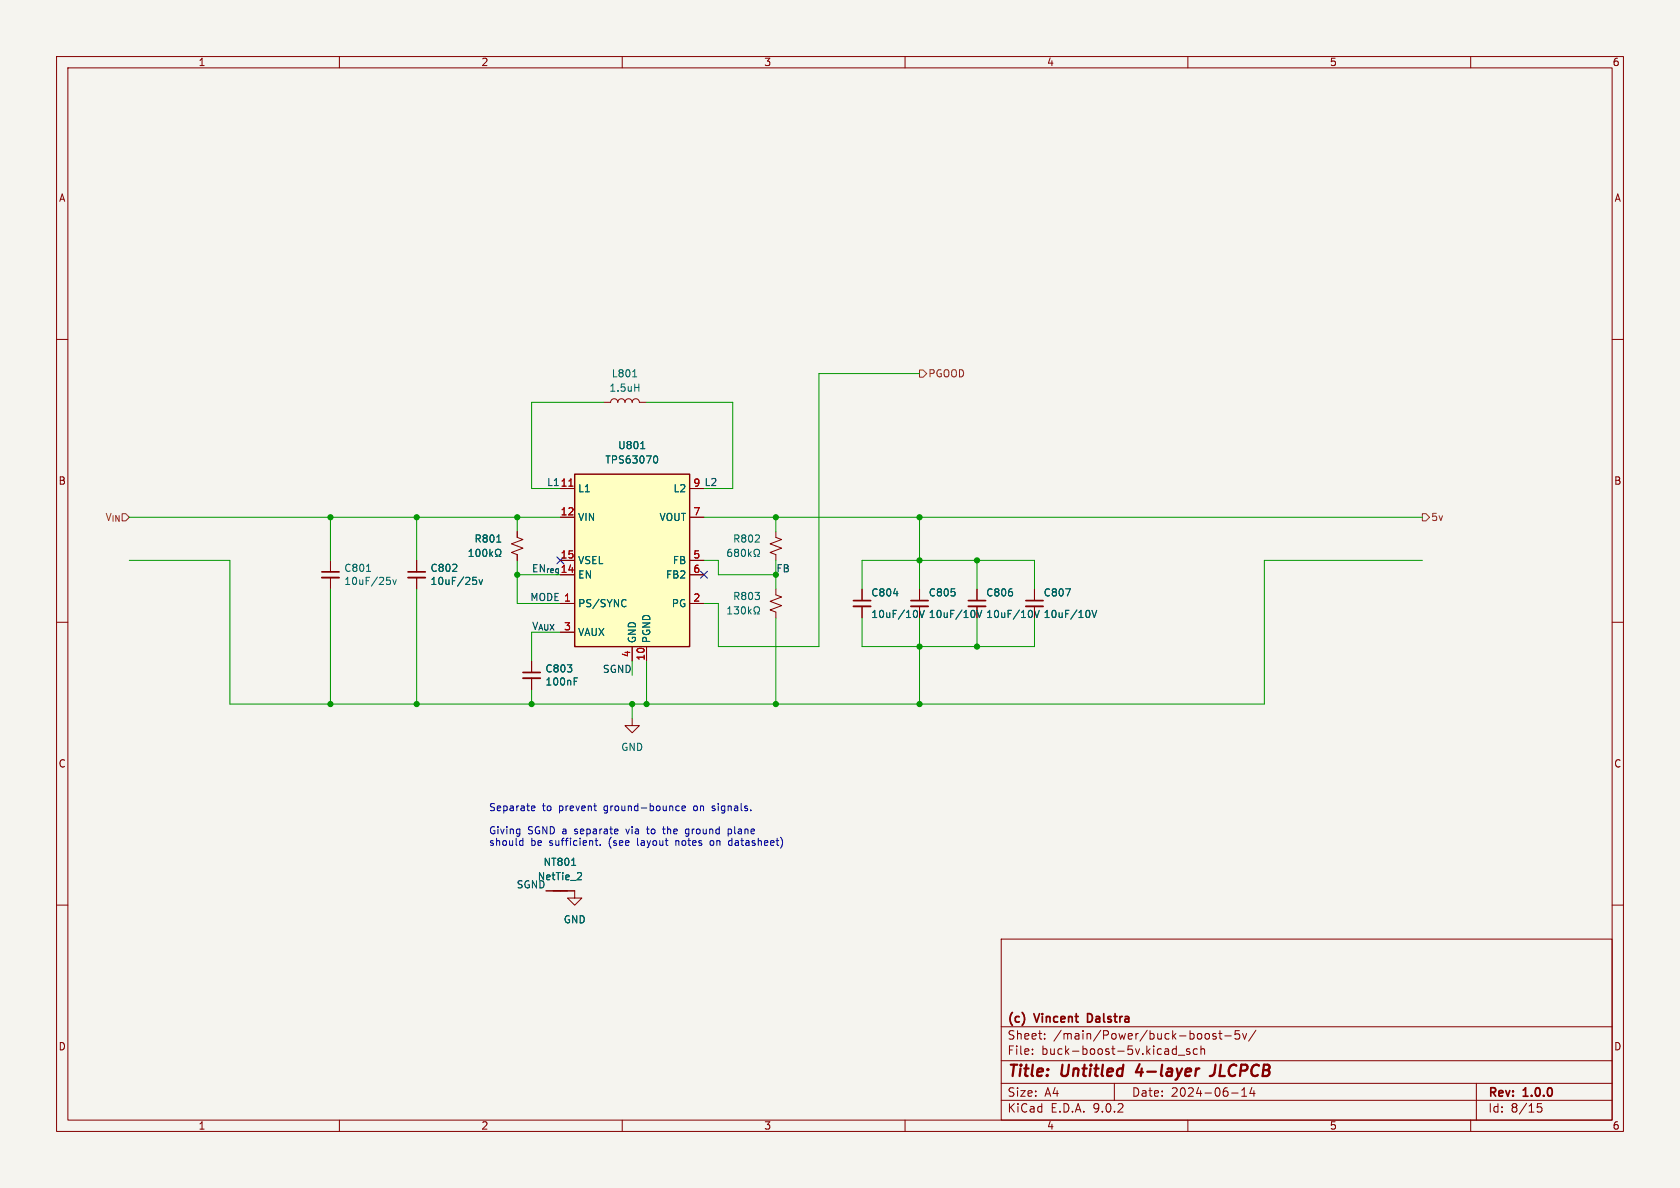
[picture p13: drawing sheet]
(kicad_sch
 (version 20250114)
 (generator "eeschema")
 (generator_version "9.0")
 (paper "A4")
 (title_block
  (title "Untitled 4-layer JLCPCB")
  (date "2024-06-14")
  (rev "1.0.0")
  (company "(c) Vincent Dalstra"))
 (lib_symbols
  (symbol "Device:C_Small"
   (pin_numbers (hide yes))
   (pin_names
    (offset 0.254) (hide yes)) (exclude_from_sim no) (in_bom yes) (on_board yes)
   (property "Reference" "C" (at 0.254 1.778 0) (effects (font (size 1.27 1.27)) (justify left)))
   (property "Value" "C_Small" (at 0.254 -2.032 0) (effects (font (size 1.27 1.27)) (justify left)))
   (property "Footprint" "" (at 0 0 0) (effects (font (size 1.27 1.27)) (hide yes)))
   (property "Datasheet" "~" (at 0 0 0) (effects (font (size 1.27 1.27)) (hide yes)))
   (property "Description" "Unpolarized capacitor, small symbol" (at 0 0 0) (effects (font (size 1.27 1.27)) (hide yes)))
   (symbol "C_Small_0_1"
    (polyline (pts (xy -1.524 0.508) (xy 1.524 0.508)) (stroke (width 0.3048) (type default)) (fill (type none)))
    (polyline (pts (xy -1.524 -0.508) (xy 1.524 -0.508)) (stroke (width 0.3302) (type default)) (fill (type none))))
   (symbol "C_Small_1_1"
    (pin passive line (at 0 2.54 270) (length 2.032) (name "~" (effects (font (size 1.27 1.27)))) (number "1" (effects (font (size 1.27 1.27)))))
    (pin passive line (at 0 -2.54 90) (length 2.032) (name "~" (effects (font (size 1.27 1.27)))) (number "2" (effects (font (size 1.27 1.27))))))
   (embedded_fonts no))
  (symbol "Device:L"
   (pin_numbers (hide yes))
   (pin_names
    (offset 1.016) (hide yes)) (exclude_from_sim no) (in_bom yes) (on_board yes)
   (property "Reference" "L" (at -1.27 0 90) (effects (font (size 1.27 1.27))))
   (property "Value" "L" (at 1.905 0 90) (effects (font (size 1.27 1.27))))
   (property "Footprint" "" (at 0 0 0) (effects (font (size 1.27 1.27)) (hide yes)))
   (property "Datasheet" "~" (at 0 0 0) (effects (font (size 1.27 1.27)) (hide yes)))
   (property "Description" "Inductor" (at 0 0 0) (effects (font (size 1.27 1.27)) (hide yes)))
   (symbol "L_0_1"
    (arc (start 0 2.54) (mid 0.6323 1.905) (end 0 1.27) (stroke (width 0) (type default)) (fill (type none)))
    (arc (start 0 1.27) (mid 0.6323 0.635) (end 0 0) (stroke (width 0) (type default)) (fill (type none)))
    (arc (start 0 0) (mid 0.6323 -0.635) (end 0 -1.27) (stroke (width 0) (type default)) (fill (type none)))
    (arc (start 0 -1.27) (mid 0.6323 -1.905) (end 0 -2.54) (stroke (width 0) (type default)) (fill (type none))))
   (symbol "L_1_1"
    (pin passive line (at 0 3.81 270) (length 1.27) (name "1" (effects (font (size 1.27 1.27)))) (number "1" (effects (font (size 1.27 1.27)))))
    (pin passive line (at 0 -3.81 90) (length 1.27) (name "2" (effects (font (size 1.27 1.27)))) (number "2" (effects (font (size 1.27 1.27))))))
   (embedded_fonts no))
  (symbol "Device:NetTie_2"
   (pin_numbers (hide yes))
   (pin_names
    (offset 0) (hide yes)) (exclude_from_sim no) (in_bom no) (on_board yes)
   (property "Reference" "NT" (at 0 1.27 0) (effects (font (size 1.27 1.27))))
   (property "Value" "NetTie_2" (at 0 -1.27 0) (effects (font (size 1.27 1.27))))
   (property "Footprint" "" (at 0 0 0) (effects (font (size 1.27 1.27)) (hide yes)))
   (property "Datasheet" "~" (at 0 0 0) (effects (font (size 1.27 1.27)) (hide yes)))
   (property "Description" "Net tie, 2 pins" (at 0 0 0) (effects (font (size 1.27 1.27)) (hide yes)))
   (symbol "NetTie_2_0_1"
    (polyline (pts (xy -1.27 0) (xy 1.27 0)) (stroke (width 0.254) (type default)) (fill (type none))))
   (symbol "NetTie_2_1_1"
    (pin passive line (at -2.54 0 0) (length 2.54) (name "1" (effects (font (size 1.27 1.27)))) (number "1" (effects (font (size 1.27 1.27)))))
    (pin passive line (at 2.54 0 180) (length 2.54) (name "2" (effects (font (size 1.27 1.27)))) (number "2" (effects (font (size 1.27 1.27))))))
   (embedded_fonts no))
  (symbol "Device:R_Small_US"
   (pin_numbers (hide yes))
   (pin_names
    (offset 0.254) (hide yes)) (exclude_from_sim no) (in_bom yes) (on_board yes)
   (property "Reference" "R" (at 0.762 0.508 0) (effects (font (size 1.27 1.27)) (justify left)))
   (property "Value" "R_Small_US" (at 0.762 -1.016 0) (effects (font (size 1.27 1.27)) (justify left)))
   (property "Footprint" "" (at 0 0 0) (effects (font (size 1.27 1.27)) (hide yes)))
   (property "Datasheet" "~" (at 0 0 0) (effects (font (size 1.27 1.27)) (hide yes)))
   (property "Description" "Resistor, small US symbol" (at 0 0 0) (effects (font (size 1.27 1.27)) (hide yes)))
   (symbol "R_Small_US_1_1"
    (polyline (pts (xy 0 1.524) (xy 1.016 1.143) (xy 0 0.762) (xy -1.016 0.381) (xy 0 0)) (stroke (width 0) (type default)) (fill (type none)))
    (polyline (pts (xy 0 0) (xy 1.016 -0.381) (xy 0 -0.762) (xy -1.016 -1.143) (xy 0 -1.524)) (stroke (width 0) (type default)) (fill (type none)))
    (pin passive line (at 0 2.54 270) (length 1.016) (name "~" (effects (font (size 1.27 1.27)))) (number "1" (effects (font (size 1.27 1.27)))))
    (pin passive line (at 0 -2.54 90) (length 1.016) (name "~" (effects (font (size 1.27 1.27)))) (number "2" (effects (font (size 1.27 1.27))))))
   (embedded_fonts no))
  (symbol "Regulator_Switching_custom:TPS63070" (exclude_from_sim no) (in_bom yes) (on_board yes)
   (property "Reference" "U" (at -7.62 17.78 0) (effects (font (size 1.27 1.27)) (justify left)))
   (property "Value" "TPS63070" (at 5.08 17.78 0) (effects (font (size 1.27 1.27))))
   (property "Footprint" "Package_DFN_QFN_custom:VQFN-15-HR_2.5x3mm_P0.5mm" (at 21.59 -13.97 0) (effects (font (size 1.27 1.27)) (hide yes)))
   (property "Datasheet" "http://www.ti.com/lit/ds/symlink/tps63070.pdf" (at 0 -22.86 0) (effects (font (size 1.27 1.27)) (hide yes)))
   (property "Description" "Buck-Boost Converter, 2-16V Input Voltage, 3.6A Switch Current, Adjustable 2.5-9.0V Output Voltage, VQFN-15-HR" (at -2.54 -25.4 0) (effects (font (size 1.27 1.27)) (hide yes)))
   (symbol "TPS63070_0_1"
    (rectangle (start -10.16 15.24) (end 10.16 -15.24) (stroke (width 0.254) (type default)) (fill (type background))))
   (symbol "TPS63070_1_1"
    (pin output line (at -12.7 12.7 0) (length 2.54) (name "L1" (effects (font (size 1.27 1.27)))) (number "11" (effects (font (size 1.27 1.27)))))
    (pin power_in line (at -12.7 7.62 0) (length 2.54) (name "VIN" (effects (font (size 1.27 1.27)))) (number "12" (effects (font (size 1.27 1.27)))))
    (pin passive line (at -12.7 7.62 0) (length 2.54) (hide yes) (name "VIN" (effects (font (size 1.27 1.27)))) (number "13" (effects (font (size 1.27 1.27)))))
    (pin input line (at -12.7 0 0) (length 2.54) (name "VSEL" (effects (font (size 1.27 1.27)))) (number "15" (effects (font (size 1.27 1.27)))))
    (pin input line (at -12.7 -2.54 0) (length 2.54) (name "EN" (effects (font (size 1.27 1.27)))) (number "14" (effects (font (size 1.27 1.27)))))
    (pin input line (at -12.7 -7.62 0) (length 2.54) (name "PS/SYNC" (effects (font (size 1.27 1.27)))) (number "1" (effects (font (size 1.27 1.27)))))
    (pin output line (at -12.7 -12.7 0) (length 2.54) (name "VAUX" (effects (font (size 1.27 1.27)))) (number "3" (effects (font (size 1.27 1.27)))))
    (pin power_in line (at 0 -17.78 90) (length 2.54) (name "GND" (effects (font (size 1.27 1.27)))) (number "4" (effects (font (size 1.27 1.27)))))
    (pin power_in line (at 2.54 -17.78 90) (length 2.54) (name "PGND" (effects (font (size 1.27 1.27)))) (number "10" (effects (font (size 1.27 1.27)))))
    (pin output line (at 12.7 12.7 180) (length 2.54) (name "L2" (effects (font (size 1.27 1.27)))) (number "9" (effects (font (size 1.27 1.27)))))
    (pin power_out line (at 12.7 7.62 180) (length 2.54) (name "VOUT" (effects (font (size 1.27 1.27)))) (number "7" (effects (font (size 1.27 1.27)))))
    (pin passive line (at 12.7 7.62 180) (length 2.54) (hide yes) (name "VOUT" (effects (font (size 1.27 1.27)))) (number "8" (effects (font (size 1.27 1.27)))))
    (pin input line (at 12.7 0 180) (length 2.54) (name "FB" (effects (font (size 1.27 1.27)))) (number "5" (effects (font (size 1.27 1.27)))))
    (pin open_collector line (at 12.7 -2.54 180) (length 2.54) (name "FB2" (effects (font (size 1.27 1.27)))) (number "6" (effects (font (size 1.27 1.27)))))
    (pin open_collector line (at 12.7 -7.62 180) (length 2.54) (name "PG" (effects (font (size 1.27 1.27)))) (number "2" (effects (font (size 1.27 1.27))))))
   (embedded_fonts no))
  (symbol "power:GND"
   (power)
   (pin_names
    (offset 0)) (exclude_from_sim no) (in_bom yes) (on_board yes)
   (property "Reference" "#PWR" (at 0 -6.35 0) (effects (font (size 1.27 1.27)) (hide yes)))
   (property "Value" "GND" (at 0 -3.81 0) (effects (font (size 1.27 1.27))))
   (property "Footprint" "" (at 0 0 0) (effects (font (size 1.27 1.27)) (hide yes)))
   (property "Datasheet" "" (at 0 0 0) (effects (font (size 1.27 1.27)) (hide yes)))
   (property "Description" "Power symbol creates a global label with name \"GND\" , ground" (at 0 0 0) (effects (font (size 1.27 1.27)) (hide yes)))
   (symbol "GND_0_1"
    (polyline (pts (xy 0 0) (xy 0 -1.27) (xy 1.27 -1.27) (xy 0 -2.54) (xy -1.27 -1.27) (xy 0 -1.27)) (stroke (width 0) (type default)) (fill (type none))))
   (symbol "GND_1_1"
    (pin power_in line (at 0 0 270) (length 0) (hide yes) (name "GND" (effects (font (size 1.27 1.27)))) (number "1" (effects (font (size 1.27 1.27))))))
   (embedded_fonts no)))
 (text "Separate to prevent ground-bounce on signals.\n\nGiving SGND a separate via to the ground plane\nshould be sufficient. (see layout notes on datasheet)"
  (exclude_from_sim no)
  (at 86.36 149.86 0)
  (effects (font (size 1.27 1.27)) (justify left bottom)))
 (junction
  (at 137.16 101.6)
  (diameter 0)
  (color 0 0 0 0))
 (junction
  (at 58.42 91.44)
  (diameter 0)
  (color 0 0 0 0))
 (junction
  (at 162.56 91.44)
  (diameter 0)
  (color 0 0 0 0))
 (junction
  (at 162.56 114.3)
  (diameter 0)
  (color 0 0 0 0))
 (junction
  (at 137.16 91.44)
  (diameter 0)
  (color 0 0 0 0))
 (junction
  (at 111.76 124.46)
  (diameter 0)
  (color 0 0 0 0))
 (junction
  (at 58.42 124.46)
  (diameter 0)
  (color 0 0 0 0))
 (junction
  (at 137.16 124.46)
  (diameter 0)
  (color 0 0 0 0))
 (junction
  (at 73.66 124.46)
  (diameter 0)
  (color 0 0 0 0))
 (junction
  (at 162.56 99.06)
  (diameter 0)
  (color 0 0 0 0))
 (junction
  (at 91.44 101.6)
  (diameter 0)
  (color 0 0 0 0))
 (junction
  (at 93.98 124.46)
  (diameter 0)
  (color 0 0 0 0))
 (junction
  (at 114.3 124.46)
  (diameter 0)
  (color 0 0 0 0))
 (junction
  (at 73.66 91.44)
  (diameter 0)
  (color 0 0 0 0))
 (junction
  (at 172.72 114.3)
  (diameter 0)
  (color 0 0 0 0))
 (junction
  (at 91.44 91.44)
  (diameter 0)
  (color 0 0 0 0))
 (junction
  (at 172.72 99.06)
  (diameter 0)
  (color 0 0 0 0))
 (junction
  (at 162.56 124.46)
  (diameter 0)
  (color 0 0 0 0))
 (no_connect
  (at 99.06 99.06))
 (no_connect
  (at 124.46 101.6))
 (wire
  (pts (xy 111.76 124.46) (xy 114.3 124.46))
  (stroke (width 0) (type default)))
 (wire
  (pts (xy 144.78 66.04) (xy 162.56 66.04))
  (stroke (width 0) (type default)))
 (wire
  (pts (xy 58.42 124.46) (xy 58.42 104.14))
  (stroke (width 0) (type default)))
 (wire
  (pts (xy 73.66 99.06) (xy 73.66 91.44))
  (stroke (width 0) (type default)))
 (wire
  (pts (xy 162.56 124.46) (xy 162.56 114.3))
  (stroke (width 0) (type default)))
 (wire
  (pts (xy 137.16 101.6) (xy 137.16 99.06))
  (stroke (width 0) (type default)))
 (wire
  (pts (xy 137.16 101.6) (xy 137.16 104.14))
  (stroke (width 0) (type default)))
 (wire
  (pts (xy 127 114.3) (xy 144.78 114.3))
  (stroke (width 0) (type default)))
 (wire
  (pts (xy 129.54 71.12) (xy 129.54 86.36))
  (stroke (width 0) (type default)))
 (wire
  (pts (xy 114.3 116.84) (xy 114.3 124.46))
  (stroke (width 0) (type default)))
 (wire
  (pts (xy 58.42 124.46) (xy 40.64 124.46))
  (stroke (width 0) (type default)))
 (wire
  (pts (xy 223.52 124.46) (xy 223.52 99.06))
  (stroke (width 0) (type default)))
 (wire
  (pts (xy 114.3 71.12) (xy 129.54 71.12))
  (stroke (width 0) (type default)))
 (wire
  (pts (xy 137.16 124.46) (xy 162.56 124.46))
  (stroke (width 0) (type default)))
 (wire
  (pts (xy 114.3 124.46) (xy 137.16 124.46))
  (stroke (width 0) (type default)))
 (wire
  (pts (xy 73.66 124.46) (xy 73.66 104.14))
  (stroke (width 0) (type default)))
 (wire
  (pts (xy 152.4 114.3) (xy 162.56 114.3))
  (stroke (width 0) (type default)))
 (wire
  (pts (xy 58.42 91.44) (xy 73.66 91.44))
  (stroke (width 0) (type default)))
 (wire
  (pts (xy 172.72 109.22) (xy 172.72 114.3))
  (stroke (width 0) (type default)))
 (wire
  (pts (xy 40.64 124.46) (xy 40.64 99.06))
  (stroke (width 0) (type default)))
 (wire
  (pts (xy 91.44 101.6) (xy 91.44 99.06))
  (stroke (width 0) (type default)))
 (wire
  (pts (xy 137.16 91.44) (xy 162.56 91.44))
  (stroke (width 0) (type default)))
 (wire
  (pts (xy 223.52 99.06) (xy 251.46 99.06))
  (stroke (width 0) (type default)))
 (wire
  (pts (xy 22.86 91.44) (xy 58.42 91.44))
  (stroke (width 0) (type default)))
 (wire
  (pts (xy 58.42 99.06) (xy 58.42 91.44))
  (stroke (width 0) (type default)))
 (wire
  (pts (xy 129.54 86.36) (xy 124.46 86.36))
  (stroke (width 0) (type default)))
 (wire
  (pts (xy 152.4 109.22) (xy 152.4 114.3))
  (stroke (width 0) (type default)))
 (wire
  (pts (xy 93.98 86.36) (xy 99.06 86.36))
  (stroke (width 0) (type default)))
 (wire
  (pts (xy 172.72 104.14) (xy 172.72 99.06))
  (stroke (width 0) (type default)))
 (wire
  (pts (xy 162.56 91.44) (xy 251.46 91.44))
  (stroke (width 0) (type default)))
 (wire
  (pts (xy 162.56 99.06) (xy 162.56 91.44))
  (stroke (width 0) (type default)))
 (wire
  (pts (xy 93.98 124.46) (xy 73.66 124.46))
  (stroke (width 0) (type default)))
 (wire
  (pts (xy 99.06 101.6) (xy 91.44 101.6))
  (stroke (width 0) (type default)))
 (wire
  (pts (xy 73.66 91.44) (xy 91.44 91.44))
  (stroke (width 0) (type default)))
 (wire
  (pts (xy 22.86 99.06) (xy 40.64 99.06))
  (stroke (width 0) (type default)))
 (wire
  (pts (xy 91.44 91.44) (xy 99.06 91.44))
  (stroke (width 0) (type default)))
 (wire
  (pts (xy 91.44 106.68) (xy 91.44 101.6))
  (stroke (width 0) (type default)))
 (wire
  (pts (xy 137.16 91.44) (xy 137.16 93.98))
  (stroke (width 0) (type default)))
 (wire
  (pts (xy 124.46 99.06) (xy 127 99.06))
  (stroke (width 0) (type default)))
 (wire
  (pts (xy 93.98 116.84) (xy 93.98 111.76))
  (stroke (width 0) (type default)))
 (wire
  (pts (xy 162.56 124.46) (xy 223.52 124.46))
  (stroke (width 0) (type default)))
 (wire
  (pts (xy 152.4 99.06) (xy 162.56 99.06))
  (stroke (width 0) (type default)))
 (wire
  (pts (xy 111.76 124.46) (xy 93.98 124.46))
  (stroke (width 0) (type default)))
 (wire
  (pts (xy 172.72 114.3) (xy 182.88 114.3))
  (stroke (width 0) (type default)))
 (wire
  (pts (xy 106.68 71.12) (xy 93.98 71.12))
  (stroke (width 0) (type default)))
 (wire
  (pts (xy 127 99.06) (xy 127 101.6))
  (stroke (width 0) (type default)))
 (wire
  (pts (xy 111.76 116.84) (xy 111.76 119.38))
  (stroke (width 0) (type default)))
 (wire
  (pts (xy 182.88 109.22) (xy 182.88 114.3))
  (stroke (width 0) (type default)))
 (wire
  (pts (xy 182.88 104.14) (xy 182.88 99.06))
  (stroke (width 0) (type default)))
 (wire
  (pts (xy 162.56 109.22) (xy 162.56 114.3))
  (stroke (width 0) (type default)))
 (wire
  (pts (xy 93.98 121.92) (xy 93.98 124.46))
  (stroke (width 0) (type default)))
 (wire
  (pts (xy 152.4 104.14) (xy 152.4 99.06))
  (stroke (width 0) (type default)))
 (wire
  (pts (xy 127 106.68) (xy 127 114.3))
  (stroke (width 0) (type default)))
 (wire
  (pts (xy 162.56 99.06) (xy 172.72 99.06))
  (stroke (width 0) (type default)))
 (wire
  (pts (xy 124.46 91.44) (xy 137.16 91.44))
  (stroke (width 0) (type default)))
 (wire
  (pts (xy 99.06 106.68) (xy 91.44 106.68))
  (stroke (width 0) (type default)))
 (wire
  (pts (xy 111.76 124.46) (xy 111.76 127))
  (stroke (width 0) (type default)))
 (wire
  (pts (xy 137.16 124.46) (xy 137.16 109.22))
  (stroke (width 0) (type default)))
 (wire
  (pts (xy 73.66 124.46) (xy 58.42 124.46))
  (stroke (width 0) (type default)))
 (wire
  (pts (xy 162.56 114.3) (xy 172.72 114.3))
  (stroke (width 0) (type default)))
 (wire
  (pts (xy 124.46 106.68) (xy 127 106.68))
  (stroke (width 0) (type default)))
 (wire
  (pts (xy 91.44 91.44) (xy 91.44 93.98))
  (stroke (width 0) (type default)))
 (wire
  (pts (xy 144.78 114.3) (xy 144.78 66.04))
  (stroke (width 0) (type default)))
 (wire
  (pts (xy 93.98 71.12) (xy 93.98 86.36))
  (stroke (width 0) (type default)))
 (wire
  (pts (xy 93.98 111.76) (xy 99.06 111.76))
  (stroke (width 0) (type default)))
 (wire
  (pts (xy 127 101.6) (xy 137.16 101.6))
  (stroke (width 0) (type default)))
 (wire
  (pts (xy 162.56 104.14) (xy 162.56 99.06))
  (stroke (width 0) (type default)))
 (wire
  (pts (xy 172.72 99.06) (xy 182.88 99.06))
  (stroke (width 0) (type default)))
 (label "EN_{reg}"
  (at 99.06 101.6 180)
  (effects (font (size 1.27 1.27)) (justify right bottom)))
 (label "MODE"
  (at 99.06 106.68 180)
  (effects (font (size 1.27 1.27)) (justify right bottom)))
 (label "SGND"
  (at 96.52 157.48 180)
  (effects (font (size 1.27 1.27)) (justify right bottom)))
 (label "L1"
  (at 99.06 86.36 180)
  (effects (font (size 1.27 1.27)) (justify right bottom)))
 (label "SGND"
  (at 111.76 119.38 180)
  (effects (font (size 1.27 1.27)) (justify right bottom)))
 (label "V_{AUX}"
  (at 93.98 111.76 0)
  (effects (font (size 1.27 1.27)) (justify left bottom)))
 (label "FB"
  (at 137.16 101.6 0)
  (effects (font (size 1.27 1.27)) (justify left bottom)))
 (label "L2"
  (at 124.46 86.36 0)
  (effects (font (size 1.27 1.27)) (justify left bottom)))
 (hierarchical_label "5v"
  (shape output)
  (at 251.46 91.44 0)
  (effects (font (size 1.27 1.27)) (justify left)))
 (hierarchical_label "V_{IN}"
  (shape input)
  (at 22.86 91.44 180)
  (effects (font (size 1.27 1.27)) (justify right)))
 (hierarchical_label "PGOOD"
  (shape output)
  (at 162.56 66.04 0)
  (effects (font (size 1.27 1.27)) (justify left)))
 (symbol
  (lib_id "Device:C_Small")
  (at 73.66 101.6 0)
  (unit 1)
  (exclude_from_sim no)
  (in_bom yes)
  (on_board yes)
  (dnp no)
  (property "Reference" "C802" (at 75.9968 100.4316 0) (effects (font (size 1.27 1.27)) (justify left)))
  (property "Value" "10uF/25v" (at 75.9968 102.743 0) (effects (font (size 1.27 1.27)) (justify left)))
  (property "Footprint" "Capacitor_SMD:C_0603_1608Metric" (at 73.66 101.6 0) (effects (font (size 1.27 1.27)) (hide yes)))
  (property "Datasheet" "~" (at 73.66 101.6 0) (effects (font (size 1.27 1.27)) (hide yes)))
  (property "Description" "" (at 73.66 101.6 0) (effects (font (size 1.27 1.27)) (hide yes)))
  (property "LCSC" "C96446" (at 73.66 101.6 0) (effects (font (size 1.27 1.27)) (hide yes)))
  (property "I2C address" "" (at 73.66 101.6 0) (effects (font (size 1.27 1.27)) (hide yes)))
  (pin "1")
  (pin "2"))
 (symbol
  (lib_id "Device:R_Small_US")
  (at 137.16 96.52 0)
  (unit 1)
  (exclude_from_sim no)
  (in_bom yes)
  (on_board yes)
  (dnp no)
  (fields_autoplaced yes)
  (property "Reference" "R802" (at 134.62 95.25 0) (effects (font (size 1.27 1.27)) (justify right)))
  (property "Value" "680kΩ" (at 134.62 97.79 0) (effects (font (size 1.27 1.27)) (justify right)))
  (property "Footprint" "Resistor_SMD:R_0603_1608Metric" (at 137.16 96.52 0) (effects (font (size 1.27 1.27)) (hide yes)))
  (property "Datasheet" "~" (at 137.16 96.52 0) (effects (font (size 1.27 1.27)) (hide yes)))
  (property "Description" "" (at 137.16 96.52 0) (effects (font (size 1.27 1.27)) (hide yes)))
  (property "LCSC" "C25822" (at 137.16 96.52 90) (effects (font (size 1.27 1.27)) (hide yes)))
  (property "I2C address" "" (at 137.16 96.52 0) (effects (font (size 1.27 1.27)) (hide yes)))
  (pin "1")
  (pin "2"))
 (symbol
  (lib_id "Device:C_Small")
  (at 152.4 106.68 0)
  (unit 1)
  (exclude_from_sim no)
  (in_bom yes)
  (on_board yes)
  (dnp no)
  (property "Reference" "C804" (at 153.924 104.775 0) (effects (font (size 1.27 1.27)) (justify left)))
  (property "Value" "10uF/10V" (at 153.924 108.585 0) (effects (font (size 1.27 1.27)) (justify left)))
  (property "Footprint" "Capacitor_SMD:C_0603_1608Metric" (at 152.4 106.68 0) (effects (font (size 1.27 1.27)) (hide yes)))
  (property "Datasheet" "" (at 152.4 106.68 0) (effects (font (size 1.27 1.27)) (hide yes)))
  (property "Description" "" (at 152.4 106.68 0) (effects (font (size 1.27 1.27)) (hide yes)))
  (property "LCSC" "C19702" (at 152.4 106.68 0) (effects (font (size 1.27 1.27)) (hide yes)))
  (property "I2C address" "" (at 152.4 106.68 0) (effects (font (size 1.27 1.27)) (hide yes)))
  (pin "1")
  (pin "2"))
 (symbol
  (lib_id "Device:R_Small_US")
  (at 137.16 106.68 0)
  (unit 1)
  (exclude_from_sim no)
  (in_bom yes)
  (on_board yes)
  (dnp no)
  (fields_autoplaced yes)
  (property "Reference" "R803" (at 134.62 105.41 0) (effects (font (size 1.27 1.27)) (justify right)))
  (property "Value" "130kΩ" (at 134.62 107.95 0) (effects (font (size 1.27 1.27)) (justify right)))
  (property "Footprint" "Resistor_SMD:R_0603_1608Metric" (at 137.16 106.68 0) (effects (font (size 1.27 1.27)) (hide yes)))
  (property "Datasheet" "~" (at 137.16 106.68 0) (effects (font (size 1.27 1.27)) (hide yes)))
  (property "Description" "" (at 137.16 106.68 0) (effects (font (size 1.27 1.27)) (hide yes)))
  (property "LCSC" "C22795" (at 137.16 106.68 90) (effects (font (size 1.27 1.27)) (hide yes)))
  (property "I2C address" "" (at 137.16 106.68 0) (effects (font (size 1.27 1.27)) (hide yes)))
  (pin "1")
  (pin "2"))
 (symbol
  (lib_id "Device:NetTie_2")
  (at 99.06 157.48 0)
  (unit 1)
  (exclude_from_sim no)
  (in_bom no)
  (on_board yes)
  (dnp no)
  (fields_autoplaced yes)
  (property "Reference" "NT801" (at 99.06 152.4 0) (effects (font (size 1.27 1.27))))
  (property "Value" "NetTie_2" (at 99.06 154.94 0) (effects (font (size 1.27 1.27))))
  (property "Footprint" "NetTie:NetTie-2_SMD_Pad0.5mm" (at 99.06 157.48 0) (effects (font (size 1.27 1.27)) (hide yes)))
  (property "Datasheet" "~" (at 99.06 157.48 0) (effects (font (size 1.27 1.27)) (hide yes)))
  (property "Description" "Net tie, 2 pins" (at 99.06 157.48 0) (effects (font (size 1.27 1.27)) (hide yes)))
  (property "I2C address" "" (at 99.06 157.48 0) (effects (font (size 1.27 1.27)) (hide yes)))
  (property "JLCPCB_IGNORE" "1" (at 99.06 157.48 0) (effects (font (size 1.27 1.27)) (hide yes)))
  (pin "2")
  (pin "1"))
 (symbol
  (lib_id "Device:C_Small")
  (at 58.42 101.6 0)
  (unit 1)
  (exclude_from_sim no)
  (in_bom yes)
  (on_board yes)
  (dnp no)
  (property "Reference" "C801" (at 60.7568 100.4316 0) (effects (font (size 1.27 1.27)) (justify left)))
  (property "Value" "10uF/25v" (at 60.7568 102.743 0) (effects (font (size 1.27 1.27)) (justify left)))
  (property "Footprint" "Capacitor_SMD:C_0603_1608Metric" (at 58.42 101.6 0) (effects (font (size 1.27 1.27)) (hide yes)))
  (property "Datasheet" "~" (at 58.42 101.6 0) (effects (font (size 1.27 1.27)) (hide yes)))
  (property "Description" "" (at 58.42 101.6 0) (effects (font (size 1.27 1.27)) (hide yes)))
  (property "LCSC" "C96446" (at 58.42 101.6 0) (effects (font (size 1.27 1.27)) (hide yes)))
  (property "I2C address" "" (at 58.42 101.6 0) (effects (font (size 1.27 1.27)) (hide yes)))
  (pin "1")
  (pin "2"))
 (symbol
  (lib_id "Device:C_Small")
  (at 93.98 119.38 0)
  (unit 1)
  (exclude_from_sim no)
  (in_bom yes)
  (on_board yes)
  (dnp no)
  (fields_autoplaced yes)
  (property "Reference" "C803" (at 96.3168 118.2116 0) (effects (font (size 1.27 1.27)) (justify left)))
  (property "Value" "100nF" (at 96.3168 120.523 0) (effects (font (size 1.27 1.27)) (justify left)))
  (property "Footprint" "Capacitor_SMD:C_0603_1608Metric" (at 93.98 119.38 0) (effects (font (size 1.27 1.27)) (hide yes)))
  (property "Datasheet" "~" (at 93.98 119.38 0) (effects (font (size 1.27 1.27)) (hide yes)))
  (property "Description" "" (at 93.98 119.38 0) (effects (font (size 1.27 1.27)) (hide yes)))
  (property "LCSC" "C14663" (at 93.98 119.38 0) (effects (font (size 1.27 1.27)) (hide yes)))
  (property "I2C address" "" (at 93.98 119.38 0) (effects (font (size 1.27 1.27)) (hide yes)))
  (pin "1")
  (pin "2"))
 (symbol
  (lib_id "Regulator_Switching_custom:TPS63070")
  (at 111.76 99.06 0)
  (unit 1)
  (exclude_from_sim no)
  (in_bom yes)
  (on_board yes)
  (dnp no)
  (fields_autoplaced yes)
  (property "Reference" "U801" (at 111.76 78.74 0) (effects (font (size 1.27 1.27))))
  (property "Value" "TPS63070" (at 111.76 81.28 0) (effects (font (size 1.27 1.27))))
  (property "Footprint" "Package_DFN_QFN_custom:VQFN-15-HR_2.5x3mm_P0.5mm" (at 133.35 113.03 0) (effects (font (size 1.27 1.27)) (hide yes)))
  (property "Datasheet" "http://www.ti.com/lit/ds/symlink/tps63070.pdf" (at 111.76 121.92 0) (effects (font (size 1.27 1.27)) (hide yes)))
  (property "Description" "Buck-Boost Converter, 2-16V Input Voltage, 3.6A Switch Current, Adjustable 2.5-9.0V Output Voltage, VQFN-15-HR" (at 109.22 124.46 0) (effects (font (size 1.27 1.27)) (hide yes)))
  (property "I2C address" "" (at 111.76 99.06 0) (effects (font (size 1.27 1.27)) (hide yes)))
  (property "LCSC" "C109322" (at 111.76 99.06 0) (effects (font (size 1.27 1.27)) (hide yes)))
  (property "JLCPCB_CORRECTION" "0;0;270" (at 111.76 99.06 0) (effects (font (size 1.27 1.27)) (hide yes)))
  (pin "5")
  (pin "4")
  (pin "9")
  (pin "2")
  (pin "3")
  (pin "1")
  (pin "11")
  (pin "15")
  (pin "12")
  (pin "14")
  (pin "8")
  (pin "10")
  (pin "7")
  (pin "6")
  (pin "13"))
 (symbol
  (lib_id "Device:R_Small_US")
  (at 91.44 96.52 0)
  (unit 1)
  (exclude_from_sim no)
  (in_bom yes)
  (on_board yes)
  (dnp no)
  (fields_autoplaced yes)
  (property "Reference" "R801" (at 88.9 95.25 0) (effects (font (size 1.27 1.27)) (justify right)))
  (property "Value" "100kΩ" (at 88.9 97.79 0) (effects (font (size 1.27 1.27)) (justify right)))
  (property "Footprint" "Resistor_SMD:R_0603_1608Metric" (at 91.44 96.52 0) (effects (font (size 1.27 1.27)) (hide yes)))
  (property "Datasheet" "~" (at 91.44 96.52 0) (effects (font (size 1.27 1.27)) (hide yes)))
  (property "Description" "" (at 91.44 96.52 0) (effects (font (size 1.27 1.27)) (hide yes)))
  (property "LCSC" "C25803" (at 91.44 96.52 90) (effects (font (size 1.27 1.27)) (hide yes)))
  (property "I2C address" "" (at 91.44 96.52 0) (effects (font (size 1.27 1.27)) (hide yes)))
  (pin "1")
  (pin "2"))
 (symbol
  (lib_id "Device:L")
  (at 110.49 71.12 90)
  (unit 1)
  (exclude_from_sim no)
  (in_bom yes)
  (on_board yes)
  (dnp no)
  (fields_autoplaced yes)
  (property "Reference" "L801" (at 110.49 66.04 90) (effects (font (size 1.27 1.27))))
  (property "Value" "1.5uH" (at 110.49 68.58 90) (effects (font (size 1.27 1.27))))
  (property "Footprint" "Inductor_SMD:L_Changjiang_FNR252012S" (at 110.49 71.12 0) (effects (font (size 1.27 1.27)) (hide yes)))
  (property "Datasheet" "~" (at 110.49 71.12 0) (effects (font (size 1.27 1.27)) (hide yes)))
  (property "Description" "" (at 110.49 71.12 0) (effects (font (size 1.27 1.27)) (hide yes)))
  (property "LCSC" "C5832371" (at 110.49 71.12 90) (effects (font (size 1.27 1.27)) (hide yes)))
  (property "I2C address" "" (at 110.49 71.12 0) (effects (font (size 1.27 1.27)) (hide yes)))
  (pin "1")
  (pin "2"))
 (symbol
  (lib_id "Device:C_Small")
  (at 172.72 106.68 0)
  (unit 1)
  (exclude_from_sim no)
  (in_bom yes)
  (on_board yes)
  (dnp no)
  (property "Reference" "C806" (at 174.244 104.775 0) (effects (font (size 1.27 1.27)) (justify left)))
  (property "Value" "10uF/10V" (at 174.244 108.585 0) (effects (font (size 1.27 1.27)) (justify left)))
  (property "Footprint" "Capacitor_SMD:C_0603_1608Metric" (at 172.72 106.68 0) (effects (font (size 1.27 1.27)) (hide yes)))
  (property "Datasheet" "" (at 172.72 106.68 0) (effects (font (size 1.27 1.27)) (hide yes)))
  (property "Description" "" (at 172.72 106.68 0) (effects (font (size 1.27 1.27)) (hide yes)))
  (property "LCSC" "C19702" (at 172.72 106.68 0) (effects (font (size 1.27 1.27)) (hide yes)))
  (property "I2C address" "" (at 172.72 106.68 0) (effects (font (size 1.27 1.27)) (hide yes)))
  (pin "1")
  (pin "2"))
 (symbol
  (lib_id "power:GND")
  (at 101.6 157.48 0)
  (unit 1)
  (exclude_from_sim no)
  (in_bom yes)
  (on_board yes)
  (dnp no)
  (fields_autoplaced yes)
  (property "Reference" "#PWR801" (at 101.6 163.83 0) (effects (font (size 1.27 1.27)) (hide yes)))
  (property "Value" "GND" (at 101.6 162.56 0) (effects (font (size 1.27 1.27))))
  (property "Footprint" "" (at 101.6 157.48 0) (effects (font (size 1.27 1.27)) (hide yes)))
  (property "Datasheet" "" (at 101.6 157.48 0) (effects (font (size 1.27 1.27)) (hide yes)))
  (property "Description" "Power symbol creates a global label with name \"GND\" , ground" (at 101.6 157.48 0) (effects (font (size 1.27 1.27)) (hide yes)))
  (pin "1"))
 (symbol
  (lib_id "Device:C_Small")
  (at 162.56 106.68 0)
  (unit 1)
  (exclude_from_sim no)
  (in_bom yes)
  (on_board yes)
  (dnp no)
  (property "Reference" "C805" (at 164.084 104.775 0) (effects (font (size 1.27 1.27)) (justify left)))
  (property "Value" "10uF/10V" (at 164.084 108.585 0) (effects (font (size 1.27 1.27)) (justify left)))
  (property "Footprint" "Capacitor_SMD:C_0603_1608Metric" (at 162.56 106.68 0) (effects (font (size 1.27 1.27)) (hide yes)))
  (property "Datasheet" "" (at 162.56 106.68 0) (effects (font (size 1.27 1.27)) (hide yes)))
  (property "Description" "" (at 162.56 106.68 0) (effects (font (size 1.27 1.27)) (hide yes)))
  (property "LCSC" "C19702" (at 162.56 106.68 0) (effects (font (size 1.27 1.27)) (hide yes)))
  (property "I2C address" "" (at 162.56 106.68 0) (effects (font (size 1.27 1.27)) (hide yes)))
  (pin "1")
  (pin "2"))
 (symbol
  (lib_id "power:GND")
  (at 111.76 127 0)
  (unit 1)
  (exclude_from_sim no)
  (in_bom yes)
  (on_board yes)
  (dnp no)
  (fields_autoplaced yes)
  (property "Reference" "#PWR802" (at 111.76 133.35 0) (effects (font (size 1.27 1.27)) (hide yes)))
  (property "Value" "GND" (at 111.76 132.08 0) (effects (font (size 1.27 1.27))))
  (property "Footprint" "" (at 111.76 127 0) (effects (font (size 1.27 1.27)) (hide yes)))
  (property "Datasheet" "" (at 111.76 127 0) (effects (font (size 1.27 1.27)) (hide yes)))
  (property "Description" "Power symbol creates a global label with name \"GND\" , ground" (at 111.76 127 0) (effects (font (size 1.27 1.27)) (hide yes)))
  (pin "1"))
 (symbol
  (lib_id "Device:C_Small")
  (at 182.88 106.68 0)
  (unit 1)
  (exclude_from_sim no)
  (in_bom yes)
  (on_board yes)
  (dnp no)
  (property "Reference" "C807" (at 184.404 104.775 0) (effects (font (size 1.27 1.27)) (justify left)))
  (property "Value" "10uF/10V" (at 184.404 108.585 0) (effects (font (size 1.27 1.27)) (justify left)))
  (property "Footprint" "Capacitor_SMD:C_0603_1608Metric" (at 182.88 106.68 0) (effects (font (size 1.27 1.27)) (hide yes)))
  (property "Datasheet" "" (at 182.88 106.68 0) (effects (font (size 1.27 1.27)) (hide yes)))
  (property "Description" "" (at 182.88 106.68 0) (effects (font (size 1.27 1.27)) (hide yes)))
  (property "LCSC" "C19702" (at 182.88 106.68 0) (effects (font (size 1.27 1.27)) (hide yes)))
  (property "I2C address" "" (at 182.88 106.68 0) (effects (font (size 1.27 1.27)) (hide yes)))
  (pin "1")
  (pin "2")))
